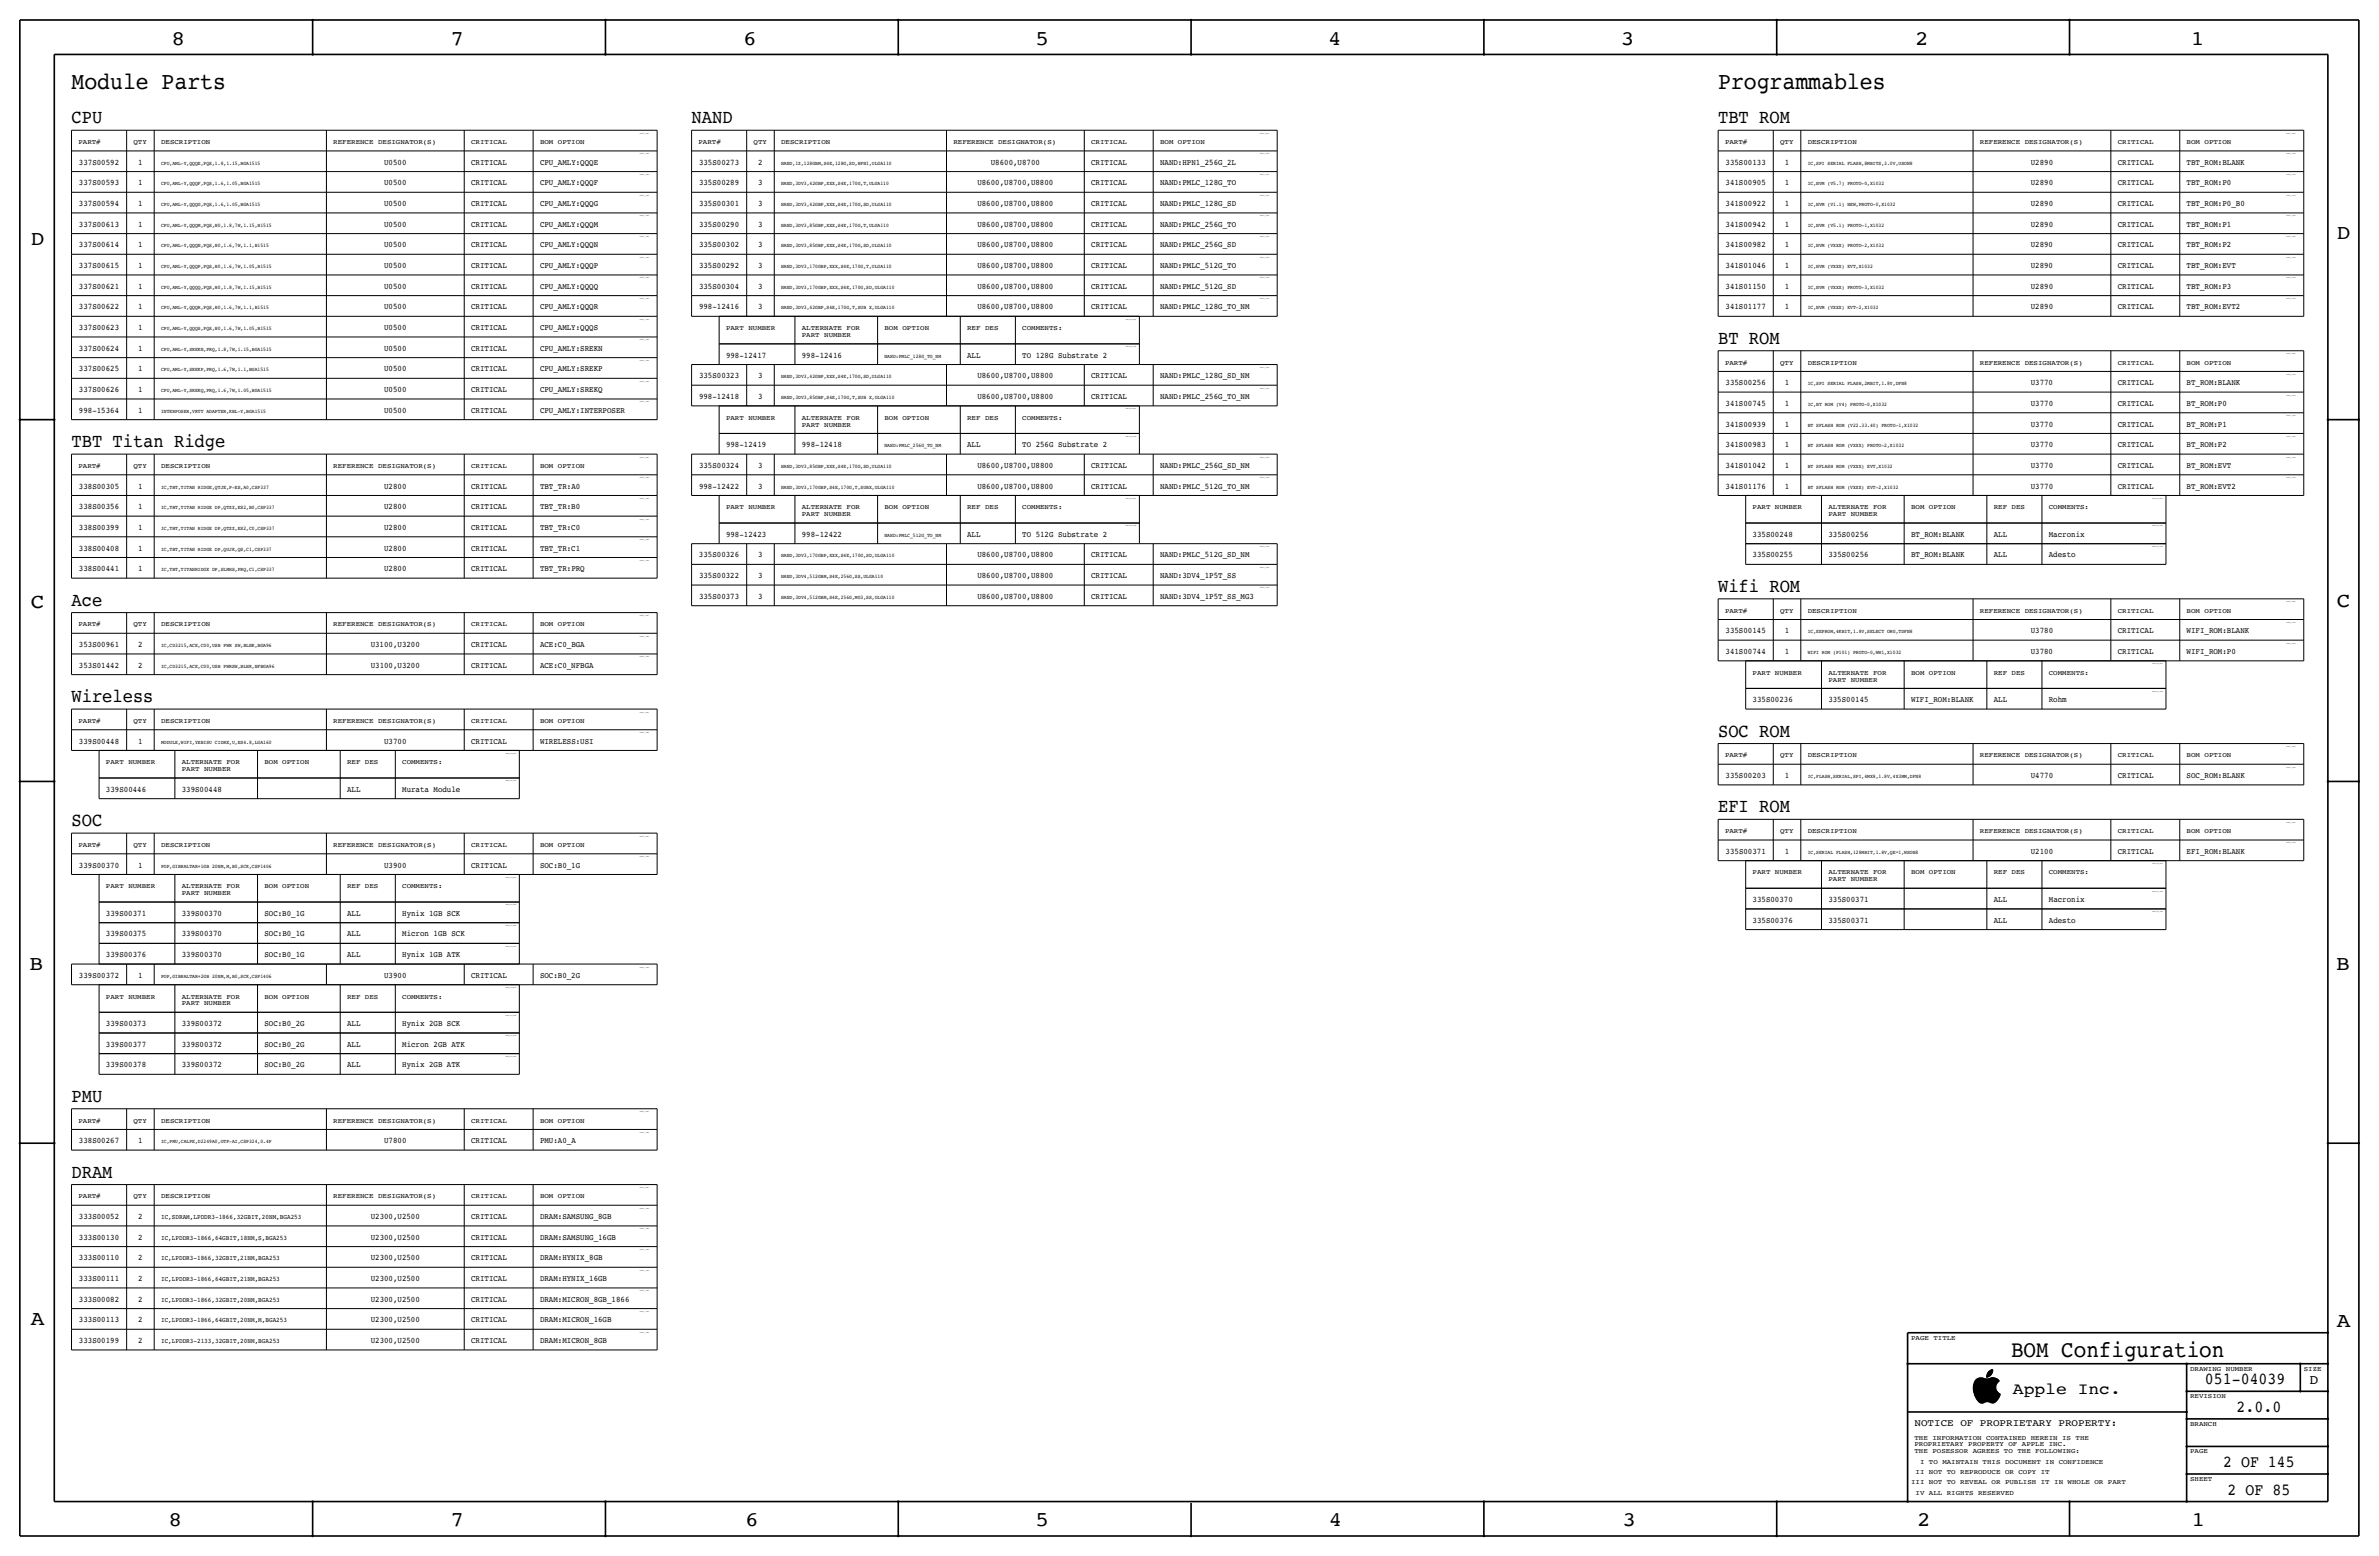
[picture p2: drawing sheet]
<svg xmlns="http://www.w3.org/2000/svg" width="877mm" height="574mm" viewBox="0 0 877 574" stroke-linecap="round" stroke-linejoin="round" font-family="sans-serif">
<defs><g id="words">
<g font-size="8.9">
<text x="26.4" y="32.8">Module Parts</text>
<text x="633.4" y="32.8">Programmables</text>
</g>
<text font-size="8.6" x="741.4" y="500.1">BOM Configuration</text>
<g font-size="7.6">
<text x="63.2" y="16.5">8</text>
<text x="166.1" y="16.5">7</text>
<text x="274" y="16.5">6</text>
<text x="381.7" y="16.5">5</text>
<text x="489.7" y="16.5">4</text>
<text x="597.6" y="16.5">3</text>
<text x="706.1" y="16.5">2</text>
<text x="807.7" y="16.5">1</text>
<text x="861.5" y="88.1">D</text>
<text x="11.4" y="90.4">D</text>
<text x="11.4" y="224.3">C</text>
<text x="861.5" y="223.8">C</text>
<text x="10.8" y="357.6">B</text>
<text x="861.3" y="357.4">B</text>
<text x="11.3" y="488.4">A</text>
<text x="861.5" y="489.2">A</text>
<text x="62.2" y="562.6">8</text>
<text x="166" y="562.6">7</text>
<text x="274.8" y="562.6">6</text>
<text x="381.7" y="562.6">5</text>
<text x="489.9" y="562.6">4</text>
<text x="598.1" y="562.6">3</text>
<text x="706.8" y="562.6">2</text>
<text x="807.9" y="562.6">1</text>
</g>
<g font-size="7.1">
<text x="26.4" y="45.5">CPU</text>
<text x="255" y="45.5">NAND</text>
<text x="633.4" y="45.5">TBT ROM</text>
<text x="633.4" y="126.7">BT ROM</text>
<text x="26.4" y="164.8">TBT Titan Ridge</text>
<text x="633.4" y="218.2">Wifi ROM</text>
<text x="26.4" y="223.3">Ace</text>
<text x="26.4" y="258.8">Wireless</text>
<text x="633.4" y="271.5">SOC ROM</text>
<text x="633.4" y="299.5">EFI ROM</text>
<text x="26.4" y="304.6">SOC</text>
<text x="26.4" y="406.2">PMU</text>
<text x="26.4" y="434.1">DRAM</text>
</g>
<g font-size="6.2">
<text x="812.9" y="510.3">051-04039</text>
<text x="824.6" y="520.4">2.0.0</text>
<text x="819.6" y="540.8">2 OF 145</text>
<text x="821.3" y="550.9">2 OF 85</text>
</g>
<text font-size="6" x="742.1" y="513.9">Apple Inc.</text>
<text font-size="5" x="851.5" y="510.3">D</text>
<text font-size="3.7" x="705.8" y="525.5">NOTICE OF PROPRIETARY PROPERTY:</text>
<g font-size="3.1">
<text x="29.1" y="60.7">337S00592</text>
<text x="50.9" y="60.7">1</text>
<text x="141.6" y="60.7">U0500</text>
<text x="173.7" y="60.7">CRITICAL</text>
<text x="199.1" y="60.7">CPU_AMLY:QQQE</text>
<text x="257.7" y="60.7">335S00273</text>
<text x="279.5" y="60.7">2</text>
<text x="365.3" y="60.7">U8600,U8700</text>
<text x="402.3" y="60.7">CRITICAL</text>
<text x="427.7" y="60.7">NAND:HPN1_256G_2L</text>
<text x="636.2" y="60.7">335S00133</text>
<text x="658" y="60.7">1</text>
<text x="748.7" y="60.7">U2890</text>
<text x="780.7" y="60.7">CRITICAL</text>
<text x="806.1" y="60.7">TBT_ROM:BLANK</text>
<text x="29.1" y="68.3">337S00593</text>
<text x="50.9" y="68.3">1</text>
<text x="141.6" y="68.3">U0500</text>
<text x="173.7" y="68.3">CRITICAL</text>
<text x="199.1" y="68.3">CPU_AMLY:QQQF</text>
<text x="257.7" y="68.3">335S00289</text>
<text x="279.5" y="68.3">3</text>
<text x="360.3" y="68.3">U8600,U8700,U8800</text>
<text x="402.3" y="68.3">CRITICAL</text>
<text x="427.7" y="68.3">NAND:PMLC_128G_TO</text>
<text x="636.2" y="68.3">341S00905</text>
<text x="658" y="68.3">1</text>
<text x="748.7" y="68.3">U2890</text>
<text x="780.7" y="68.3">CRITICAL</text>
<text x="806.1" y="68.3">TBT_ROM:P0</text>
<text x="29.1" y="75.9">337S00594</text>
<text x="50.9" y="75.9">1</text>
<text x="141.6" y="75.9">U0500</text>
<text x="173.7" y="75.9">CRITICAL</text>
<text x="199.1" y="75.9">CPU_AMLY:QQQG</text>
<text x="257.7" y="75.9">335S00301</text>
<text x="279.5" y="75.9">3</text>
<text x="360.3" y="75.9">U8600,U8700,U8800</text>
<text x="402.3" y="75.9">CRITICAL</text>
<text x="427.7" y="75.9">NAND:PMLC_128G_SD</text>
<text x="636.2" y="75.9">341S00922</text>
<text x="658" y="75.9">1</text>
<text x="748.7" y="75.9">U2890</text>
<text x="780.7" y="75.9">CRITICAL</text>
<text x="806.1" y="75.9">TBT_ROM:P0_B0</text>
<text x="29.1" y="83.6">337S00613</text>
<text x="50.9" y="83.6">1</text>
<text x="141.6" y="83.6">U0500</text>
<text x="173.7" y="83.6">CRITICAL</text>
<text x="199.1" y="83.6">CPU_AMLY:QQQM</text>
<text x="257.7" y="83.6">335S00290</text>
<text x="279.5" y="83.6">3</text>
<text x="360.3" y="83.6">U8600,U8700,U8800</text>
<text x="402.3" y="83.6">CRITICAL</text>
<text x="427.7" y="83.6">NAND:PMLC_256G_TO</text>
<text x="636.2" y="83.6">341S00942</text>
<text x="658" y="83.6">1</text>
<text x="748.7" y="83.6">U2890</text>
<text x="780.7" y="83.6">CRITICAL</text>
<text x="806.1" y="83.6">TBT_ROM:P1</text>
<text x="29.1" y="91.2">337S00614</text>
<text x="50.9" y="91.2">1</text>
<text x="141.6" y="91.2">U0500</text>
<text x="173.7" y="91.2">CRITICAL</text>
<text x="199.1" y="91.2">CPU_AMLY:QQQN</text>
<text x="257.7" y="91.2">335S00302</text>
<text x="279.5" y="91.2">3</text>
<text x="360.3" y="91.2">U8600,U8700,U8800</text>
<text x="402.3" y="91.2">CRITICAL</text>
<text x="427.7" y="91.2">NAND:PMLC_256G_SD</text>
<text x="636.2" y="91.2">341S00982</text>
<text x="658" y="91.2">1</text>
<text x="748.7" y="91.2">U2890</text>
<text x="780.7" y="91.2">CRITICAL</text>
<text x="806.1" y="91.2">TBT_ROM:P2</text>
<text x="29.1" y="98.8">337S00615</text>
<text x="50.9" y="98.8">1</text>
<text x="141.6" y="98.8">U0500</text>
<text x="173.7" y="98.8">CRITICAL</text>
<text x="199.1" y="98.8">CPU_AMLY:QQQP</text>
<text x="257.7" y="98.8">335S00292</text>
<text x="279.5" y="98.8">3</text>
<text x="360.3" y="98.8">U8600,U8700,U8800</text>
<text x="402.3" y="98.8">CRITICAL</text>
<text x="427.7" y="98.8">NAND:PMLC_512G_TO</text>
<text x="636.2" y="98.8">341S01046</text>
<text x="658" y="98.8">1</text>
<text x="748.7" y="98.8">U2890</text>
<text x="780.7" y="98.8">CRITICAL</text>
<text x="806.1" y="98.8">TBT_ROM:EVT</text>
<text x="29.1" y="106.4">337S00621</text>
<text x="50.9" y="106.4">1</text>
<text x="141.6" y="106.4">U0500</text>
<text x="173.7" y="106.4">CRITICAL</text>
<text x="199.1" y="106.4">CPU_AMLY:QQQQ</text>
<text x="257.7" y="106.4">335S00304</text>
<text x="279.5" y="106.4">3</text>
<text x="360.3" y="106.4">U8600,U8700,U8800</text>
<text x="402.3" y="106.4">CRITICAL</text>
<text x="427.7" y="106.4">NAND:PMLC_512G_SD</text>
<text x="636.2" y="106.4">341S01150</text>
<text x="658" y="106.4">1</text>
<text x="748.7" y="106.4">U2890</text>
<text x="780.7" y="106.4">CRITICAL</text>
<text x="806.1" y="106.4">TBT_ROM:P3</text>
<text x="29.1" y="114">337S00622</text>
<text x="50.9" y="114">1</text>
<text x="141.6" y="114">U0500</text>
<text x="173.7" y="114">CRITICAL</text>
<text x="199.1" y="114">CPU_AMLY:QQQR</text>
<text x="257.7" y="114">998-12416</text>
<text x="279.5" y="114">3</text>
<text x="360.3" y="114">U8600,U8700,U8800</text>
<text x="402.3" y="114">CRITICAL</text>
<text x="427.7" y="114">NAND:PMLC_128G_TO_NM</text>
<text x="636.2" y="114">341S01177</text>
<text x="658" y="114">1</text>
<text x="748.7" y="114">U2890</text>
<text x="780.7" y="114">CRITICAL</text>
<text x="806.1" y="114">TBT_ROM:EVT2</text>
<text x="29.1" y="121.7">337S00623</text>
<text x="50.9" y="121.7">1</text>
<text x="141.6" y="121.7">U0500</text>
<text x="173.7" y="121.7">CRITICAL</text>
<text x="199.1" y="121.7">CPU_AMLY:QQQS</text>
<text x="29.1" y="129.3">337S00624</text>
<text x="50.9" y="129.3">1</text>
<text x="141.6" y="129.3">U0500</text>
<text x="173.7" y="129.3">CRITICAL</text>
<text x="199.1" y="129.3">CPU_AMLY:SREKN</text>
<text x="267.7" y="131.8">998-12417</text>
<text x="295.6" y="131.8">998-12416</text>
<text x="356.6" y="131.8">ALL</text>
<text x="376.9" y="131.8">TO 128G Substrate 2</text>
<text x="29.1" y="136.9">337S00625</text>
<text x="50.9" y="136.9">1</text>
<text x="141.6" y="136.9">U0500</text>
<text x="173.7" y="136.9">CRITICAL</text>
<text x="199.1" y="136.9">CPU_AMLY:SREKP</text>
<text x="257.7" y="139.4">335S00323</text>
<text x="279.5" y="139.4">3</text>
<text x="360.3" y="139.4">U8600,U8700,U8800</text>
<text x="402.3" y="139.4">CRITICAL</text>
<text x="427.7" y="139.4">NAND:PMLC_128G_SD_NM</text>
<text x="636.2" y="142">335S00256</text>
<text x="658" y="142">1</text>
<text x="748.7" y="142">U3770</text>
<text x="780.7" y="142">CRITICAL</text>
<text x="806.1" y="142">BT_ROM:BLANK</text>
<text x="29.1" y="144.5">337S00626</text>
<text x="50.9" y="144.5">1</text>
<text x="141.6" y="144.5">U0500</text>
<text x="173.7" y="144.5">CRITICAL</text>
<text x="199.1" y="144.5">CPU_AMLY:SREKQ</text>
<text x="257.7" y="147.1">998-12418</text>
<text x="279.5" y="147.1">3</text>
<text x="360.3" y="147.1">U8600,U8700,U8800</text>
<text x="402.3" y="147.1">CRITICAL</text>
<text x="427.7" y="147.1">NAND:PMLC_256G_TO_NM</text>
<text x="636.2" y="149.6">341S00745</text>
<text x="658" y="149.6">1</text>
<text x="748.7" y="149.6">U3770</text>
<text x="780.7" y="149.6">CRITICAL</text>
<text x="806.1" y="149.6">BT_ROM:P0</text>
<text x="29.1" y="152.1">998-15364</text>
<text x="50.9" y="152.1">1</text>
<text x="141.6" y="152.1">U0500</text>
<text x="173.7" y="152.1">CRITICAL</text>
<text x="199.1" y="152.1">CPU_AMLY:INTERPOSER</text>
<text x="636.2" y="157.2">341S00939</text>
<text x="658" y="157.2">1</text>
<text x="748.7" y="157.2">U3770</text>
<text x="780.7" y="157.2">CRITICAL</text>
<text x="806.1" y="157.2">BT_ROM:P1</text>
<text x="267.7" y="164.8">998-12419</text>
<text x="295.6" y="164.8">998-12418</text>
<text x="356.6" y="164.8">ALL</text>
<text x="376.9" y="164.8">TO 256G Substrate 2</text>
<text x="636.2" y="164.8">341S00983</text>
<text x="658" y="164.8">1</text>
<text x="748.7" y="164.8">U3770</text>
<text x="780.7" y="164.8">CRITICAL</text>
<text x="806.1" y="164.8">BT_ROM:P2</text>
<text x="257.7" y="172.5">335S00324</text>
<text x="279.5" y="172.5">3</text>
<text x="360.3" y="172.5">U8600,U8700,U8800</text>
<text x="402.3" y="172.5">CRITICAL</text>
<text x="427.7" y="172.5">NAND:PMLC_256G_SD_NM</text>
<text x="636.2" y="172.5">341S01042</text>
<text x="658" y="172.5">1</text>
<text x="748.7" y="172.5">U3770</text>
<text x="780.7" y="172.5">CRITICAL</text>
<text x="806.1" y="172.5">BT_ROM:EVT</text>
<text x="29.1" y="180.1">338S00305</text>
<text x="50.9" y="180.1">1</text>
<text x="141.6" y="180.1">U2800</text>
<text x="173.7" y="180.1">CRITICAL</text>
<text x="199.1" y="180.1">TBT_TR:A0</text>
<text x="257.7" y="180.1">998-12422</text>
<text x="279.5" y="180.1">3</text>
<text x="360.3" y="180.1">U8600,U8700,U8800</text>
<text x="402.3" y="180.1">CRITICAL</text>
<text x="427.7" y="180.1">NAND:PMLC_512G_TO_NM</text>
<text x="636.2" y="180.1">341S01176</text>
<text x="658" y="180.1">1</text>
<text x="748.7" y="180.1">U3770</text>
<text x="780.7" y="180.1">CRITICAL</text>
<text x="806.1" y="180.1">BT_ROM:EVT2</text>
<text x="29.1" y="187.7">338S00356</text>
<text x="50.9" y="187.7">1</text>
<text x="141.6" y="187.7">U2800</text>
<text x="173.7" y="187.7">CRITICAL</text>
<text x="199.1" y="187.7">TBT_TR:B0</text>
<text x="29.1" y="195.3">338S00399</text>
<text x="50.9" y="195.3">1</text>
<text x="141.6" y="195.3">U2800</text>
<text x="173.7" y="195.3">CRITICAL</text>
<text x="199.1" y="195.3">TBT_TR:C0</text>
<text x="267.7" y="197.9">998-12423</text>
<text x="295.6" y="197.9">998-12422</text>
<text x="356.6" y="197.9">ALL</text>
<text x="376.9" y="197.9">TO 512G Substrate 2</text>
<text x="646.1" y="197.9">335S00248</text>
<text x="674.1" y="197.9">335S00256</text>
<text x="704.5" y="197.9">BT_ROM:BLANK</text>
<text x="735" y="197.9">ALL</text>
<text x="755.3" y="197.9">Macronix</text>
<text x="29.1" y="202.9">338S00408</text>
<text x="50.9" y="202.9">1</text>
<text x="141.6" y="202.9">U2800</text>
<text x="173.7" y="202.9">CRITICAL</text>
<text x="199.1" y="202.9">TBT_TR:C1</text>
<text x="257.7" y="205.5">335S00326</text>
<text x="279.5" y="205.5">3</text>
<text x="360.3" y="205.5">U8600,U8700,U8800</text>
<text x="402.3" y="205.5">CRITICAL</text>
<text x="427.7" y="205.5">NAND:PMLC_512G_SD_NM</text>
<text x="646.1" y="205.5">335S00255</text>
<text x="674.1" y="205.5">335S00256</text>
<text x="704.5" y="205.5">BT_ROM:BLANK</text>
<text x="735" y="205.5">ALL</text>
<text x="755.3" y="205.5">Adesto</text>
<text x="29.1" y="210.6">338S00441</text>
<text x="50.9" y="210.6">1</text>
<text x="141.6" y="210.6">U2800</text>
<text x="173.7" y="210.6">CRITICAL</text>
<text x="199.1" y="210.6">TBT_TR:PRQ</text>
<text x="257.7" y="213.1">335S00322</text>
<text x="279.5" y="213.1">3</text>
<text x="360.3" y="213.1">U8600,U8700,U8800</text>
<text x="402.3" y="213.1">CRITICAL</text>
<text x="427.7" y="213.1">NAND:3DV4_1P5T_SS</text>
<text x="257.7" y="220.7">335S00373</text>
<text x="279.5" y="220.7">3</text>
<text x="360.3" y="220.7">U8600,U8700,U8800</text>
<text x="402.3" y="220.7">CRITICAL</text>
<text x="427.7" y="220.7">NAND:3DV4_1P5T_SS_MG3</text>
<text x="636.2" y="233.4">335S00145</text>
<text x="658" y="233.4">1</text>
<text x="748.7" y="233.4">U3780</text>
<text x="780.7" y="233.4">CRITICAL</text>
<text x="806.1" y="233.4">WIFI_ROM:BLANK</text>
<text x="29.1" y="238.5">353S00961</text>
<text x="50.9" y="238.5">2</text>
<text x="136.7" y="238.5">U3100,U3200</text>
<text x="173.7" y="238.5">CRITICAL</text>
<text x="199.1" y="238.5">ACE:C0_BGA</text>
<text x="636.2" y="241">341S00744</text>
<text x="658" y="241">1</text>
<text x="748.7" y="241">U3780</text>
<text x="780.7" y="241">CRITICAL</text>
<text x="806.1" y="241">WIFI_ROM:P0</text>
<text x="29.1" y="246.1">353S01442</text>
<text x="50.9" y="246.1">2</text>
<text x="136.7" y="246.1">U3100,U3200</text>
<text x="173.7" y="246.1">CRITICAL</text>
<text x="199.1" y="246.1">ACE:C0_NFBGA</text>
<text x="646.1" y="258.8">335S00236</text>
<text x="674.1" y="258.8">335S00145</text>
<text x="704.5" y="258.8">WIFI_ROM:BLANK</text>
<text x="735" y="258.8">ALL</text>
<text x="755.3" y="258.8">Rohm</text>
<text x="29.1" y="274.1">339S00448</text>
<text x="50.9" y="274.1">1</text>
<text x="141.6" y="274.1">U3700</text>
<text x="173.7" y="274.1">CRITICAL</text>
<text x="199.1" y="274.1">WIRELESS:USI</text>
<text x="636.2" y="286.8">335S00203</text>
<text x="658" y="286.8">1</text>
<text x="748.7" y="286.8">U4770</text>
<text x="780.7" y="286.8">CRITICAL</text>
<text x="806.1" y="286.8">SOC_ROM:BLANK</text>
<text x="39.1" y="291.8">339S00446</text>
<text x="67" y="291.8">339S00448</text>
<text x="128" y="291.8">ALL</text>
<text x="148.3" y="291.8">Murata Module</text>
<text x="636.2" y="314.7">335S00371</text>
<text x="658" y="314.7">1</text>
<text x="748.7" y="314.7">U2100</text>
<text x="780.7" y="314.7">CRITICAL</text>
<text x="806.1" y="314.7">EFI_ROM:BLANK</text>
<text x="29.1" y="319.8">339S00370</text>
<text x="50.9" y="319.8">1</text>
<text x="141.6" y="319.8">U3900</text>
<text x="173.7" y="319.8">CRITICAL</text>
<text x="199.1" y="319.8">SOC:B0_1G</text>
<text x="646.1" y="332.5">335S00370</text>
<text x="674.1" y="332.5">335S00371</text>
<text x="735" y="332.5">ALL</text>
<text x="755.4" y="332.5">Macronix</text>
<text x="39.1" y="337.6">339S00371</text>
<text x="67" y="337.6">339S00370</text>
<text x="97.5" y="337.6">SOC:B0_1G</text>
<text x="128" y="337.6">ALL</text>
<text x="148.3" y="337.6">Hynix 1GB SCK</text>
<text x="646.1" y="340.1">335S00376</text>
<text x="674.1" y="340.1">335S00371</text>
<text x="735" y="340.1">ALL</text>
<text x="755.4" y="340.1">Adesto</text>
<text x="39.1" y="345.2">339S00375</text>
<text x="67" y="345.2">339S00370</text>
<text x="97.5" y="345.2">SOC:B0_1G</text>
<text x="128" y="345.2">ALL</text>
<text x="148.3" y="345.2">Micron 1GB SCK</text>
<text x="39.1" y="352.8">339S00376</text>
<text x="67" y="352.8">339S00370</text>
<text x="97.5" y="352.8">SOC:B0_1G</text>
<text x="128" y="352.8">ALL</text>
<text x="148.3" y="352.8">Hynix 1GB ATK</text>
<text x="29.1" y="360.4">339S00372</text>
<text x="50.9" y="360.4">1</text>
<text x="141.6" y="360.4">U3900</text>
<text x="173.7" y="360.4">CRITICAL</text>
<text x="199.1" y="360.4">SOC:B0_2G</text>
<text x="39.1" y="378.2">339S00373</text>
<text x="67" y="378.2">339S00372</text>
<text x="97.5" y="378.2">SOC:B0_2G</text>
<text x="128" y="378.2">ALL</text>
<text x="148.3" y="378.2">Hynix 2GB SCK</text>
<text x="39.1" y="385.8">339S00377</text>
<text x="67" y="385.8">339S00372</text>
<text x="97.5" y="385.8">SOC:B0_2G</text>
<text x="128" y="385.8">ALL</text>
<text x="148.3" y="385.8">Micron 2GB ATK</text>
<text x="39.1" y="393.4">339S00378</text>
<text x="67" y="393.4">339S00372</text>
<text x="97.5" y="393.4">SOC:B0_2G</text>
<text x="128" y="393.4">ALL</text>
<text x="148.3" y="393.4">Hynix 2GB ATK</text>
<text x="29.1" y="421.4">338S00267</text>
<text x="50.9" y="421.4">1</text>
<text x="141.6" y="421.4">U7800</text>
<text x="173.7" y="421.4">CRITICAL</text>
<text x="199.1" y="421.4">PMU:A0_A</text>
<text x="29.1" y="449.3">333S00052</text>
<text x="50.9" y="449.3">2</text>
<text x="136.7" y="449.3">U2300,U2500</text>
<text x="173.7" y="449.3">CRITICAL</text>
<text x="199.1" y="449.3">DRAM:SAMSUNG_8GB</text>
<text x="29.1" y="456.9">333S00130</text>
<text x="50.9" y="456.9">2</text>
<text x="136.7" y="456.9">U2300,U2500</text>
<text x="173.7" y="456.9">CRITICAL</text>
<text x="199.1" y="456.9">DRAM:SAMSUNG_16GB</text>
<text x="29.1" y="464.6">333S00110</text>
<text x="50.9" y="464.6">2</text>
<text x="136.7" y="464.6">U2300,U2500</text>
<text x="173.7" y="464.6">CRITICAL</text>
<text x="199.1" y="464.6">DRAM:HYNIX_8GB</text>
<text x="29.1" y="472.2">333S00111</text>
<text x="50.9" y="472.2">2</text>
<text x="136.7" y="472.2">U2300,U2500</text>
<text x="173.7" y="472.2">CRITICAL</text>
<text x="199.1" y="472.2">DRAM:HYNIX_16GB</text>
<text x="29.1" y="479.8">333S00082</text>
<text x="50.9" y="479.8">2</text>
<text x="136.7" y="479.8">U2300,U2500</text>
<text x="173.7" y="479.8">CRITICAL</text>
<text x="199.1" y="479.8">DRAM:MICRON_8GB_1866</text>
<text x="29.1" y="487.4">333S00113</text>
<text x="50.9" y="487.4">2</text>
<text x="136.7" y="487.4">U2300,U2500</text>
<text x="173.7" y="487.4">CRITICAL</text>
<text x="199.1" y="487.4">DRAM:MICRON_16GB</text>
<text x="29.1" y="495">333S00199</text>
<text x="50.9" y="495">2</text>
<text x="136.7" y="495">U2300,U2500</text>
<text x="173.7" y="495">CRITICAL</text>
<text x="199.1" y="495">DRAM:MICRON_8GB</text>
</g>
<g font-size="2.5">
<text x="28.9" y="53.1">PART#</text>
<text x="49.2" y="53.1">QTY</text>
<text x="59.4" y="53.1">DESCRIPTION</text>
<text x="122.9" y="53.1">REFERENCE DESIGNATOR(S)</text>
<text x="173.7" y="53.1">CRITICAL</text>
<text x="199.1" y="53.1">BOM OPTION</text>
<text x="257.5" y="53.1">PART#</text>
<text x="277.8" y="53.1">QTY</text>
<text x="288" y="53.1">DESCRIPTION</text>
<text x="351.5" y="53.1">REFERENCE DESIGNATOR(S)</text>
<text x="402.3" y="53.1">CRITICAL</text>
<text x="427.7" y="53.1">BOM OPTION</text>
<text x="636" y="53.1">PART#</text>
<text x="656.3" y="53.1">QTY</text>
<text x="666.4" y="53.1">DESCRIPTION</text>
<text x="729.9" y="53.1">REFERENCE DESIGNATOR(S)</text>
<text x="780.7" y="53.1">CRITICAL</text>
<text x="806.1" y="53.1">BOM OPTION</text>
<text x="267.7" y="121.7">PART NUMBER</text>
<text x="295.6" y="121.7">ALTERNATE FOR</text>
<text x="295.6" y="124.2">PART NUMBER</text>
<text x="326.1" y="121.7">BOM OPTION</text>
<text x="356.6" y="121.7">REF DES</text>
<text x="376.9" y="121.7">COMMENTS:</text>
<text x="636" y="134.4">PART#</text>
<text x="656.3" y="134.4">QTY</text>
<text x="666.4" y="134.4">DESCRIPTION</text>
<text x="729.9" y="134.4">REFERENCE DESIGNATOR(S)</text>
<text x="780.7" y="134.4">CRITICAL</text>
<text x="806.1" y="134.4">BOM OPTION</text>
<text x="267.7" y="154.7">PART NUMBER</text>
<text x="295.6" y="154.7">ALTERNATE FOR</text>
<text x="326.1" y="154.7">BOM OPTION</text>
<text x="356.6" y="154.7">REF DES</text>
<text x="376.9" y="154.7">COMMENTS:</text>
<text x="295.6" y="157.2">PART NUMBER</text>
<text x="28.9" y="172.5">PART#</text>
<text x="49.2" y="172.5">QTY</text>
<text x="59.4" y="172.5">DESCRIPTION</text>
<text x="122.9" y="172.5">REFERENCE DESIGNATOR(S)</text>
<text x="173.7" y="172.5">CRITICAL</text>
<text x="199.1" y="172.5">BOM OPTION</text>
<text x="267.7" y="187.7">PART NUMBER</text>
<text x="295.6" y="187.7">ALTERNATE FOR</text>
<text x="295.6" y="190.2">PART NUMBER</text>
<text x="326.1" y="187.7">BOM OPTION</text>
<text x="356.6" y="187.7">REF DES</text>
<text x="376.9" y="187.7">COMMENTS:</text>
<text x="646.1" y="187.7">PART NUMBER</text>
<text x="674.1" y="187.7">ALTERNATE FOR</text>
<text x="674.1" y="190.2">PART NUMBER</text>
<text x="704.5" y="187.7">BOM OPTION</text>
<text x="735" y="187.7">REF DES</text>
<text x="755.3" y="187.7">COMMENTS:</text>
<text x="636" y="225.8">PART#</text>
<text x="656.3" y="225.8">QTY</text>
<text x="666.4" y="225.8">DESCRIPTION</text>
<text x="729.9" y="225.8">REFERENCE DESIGNATOR(S)</text>
<text x="780.7" y="225.8">CRITICAL</text>
<text x="806.1" y="225.8">BOM OPTION</text>
<text x="28.9" y="230.9">PART#</text>
<text x="49.2" y="230.9">QTY</text>
<text x="59.4" y="230.9">DESCRIPTION</text>
<text x="122.9" y="230.9">REFERENCE DESIGNATOR(S)</text>
<text x="173.7" y="230.9">CRITICAL</text>
<text x="199.1" y="230.9">BOM OPTION</text>
<text x="646.1" y="248.7">PART NUMBER</text>
<text x="674.1" y="248.7">ALTERNATE FOR</text>
<text x="674.1" y="251.2">PART NUMBER</text>
<text x="704.5" y="248.7">BOM OPTION</text>
<text x="735" y="248.7">REF DES</text>
<text x="755.3" y="248.7">COMMENTS:</text>
<text x="28.9" y="266.4">PART#</text>
<text x="49.2" y="266.4">QTY</text>
<text x="59.4" y="266.4">DESCRIPTION</text>
<text x="122.9" y="266.4">REFERENCE DESIGNATOR(S)</text>
<text x="173.7" y="266.4">CRITICAL</text>
<text x="199.1" y="266.4">BOM OPTION</text>
<text x="39.1" y="281.7">PART NUMBER</text>
<text x="67" y="281.7">ALTERNATE FOR</text>
<text x="97.5" y="281.7">BOM OPTION</text>
<text x="128" y="281.7">REF DES</text>
<text x="148.3" y="281.7">COMMENTS:</text>
<text x="636" y="279.1">PART#</text>
<text x="656.3" y="279.1">QTY</text>
<text x="666.4" y="279.1">DESCRIPTION</text>
<text x="729.9" y="279.1">REFERENCE DESIGNATOR(S)</text>
<text x="780.7" y="279.1">CRITICAL</text>
<text x="806.1" y="279.1">BOM OPTION</text>
<text x="67" y="284.2">PART NUMBER</text>
<text x="636" y="307.1">PART#</text>
<text x="656.3" y="307.1">QTY</text>
<text x="666.4" y="307.1">DESCRIPTION</text>
<text x="729.9" y="307.1">REFERENCE DESIGNATOR(S)</text>
<text x="780.7" y="307.1">CRITICAL</text>
<text x="806.1" y="307.1">BOM OPTION</text>
<text x="28.9" y="312.2">PART#</text>
<text x="49.2" y="312.2">QTY</text>
<text x="59.4" y="312.2">DESCRIPTION</text>
<text x="122.9" y="312.2">REFERENCE DESIGNATOR(S)</text>
<text x="173.7" y="312.2">CRITICAL</text>
<text x="199.1" y="312.2">BOM OPTION</text>
<text x="646.1" y="322.3">PART NUMBER</text>
<text x="674.1" y="322.3">ALTERNATE FOR</text>
<text x="704.5" y="322.3">BOM OPTION</text>
<text x="735" y="322.3">REF DES</text>
<text x="755.3" y="322.3">COMMENTS:</text>
<text x="39.1" y="327.4">PART NUMBER</text>
<text x="67" y="327.4">ALTERNATE FOR</text>
<text x="67" y="329.9">PART NUMBER</text>
<text x="97.5" y="327.4">BOM OPTION</text>
<text x="128" y="327.4">REF DES</text>
<text x="148.3" y="327.4">COMMENTS:</text>
<text x="674.1" y="324.9">PART NUMBER</text>
<text x="39.1" y="368">PART NUMBER</text>
<text x="67" y="368">ALTERNATE FOR</text>
<text x="67" y="370.6">PART NUMBER</text>
<text x="97.5" y="368">BOM OPTION</text>
<text x="128" y="368">REF DES</text>
<text x="148.3" y="368">COMMENTS:</text>
<text x="28.9" y="413.8">PART#</text>
<text x="49.2" y="413.8">QTY</text>
<text x="59.4" y="413.8">DESCRIPTION</text>
<text x="122.9" y="413.8">REFERENCE DESIGNATOR(S)</text>
<text x="173.7" y="413.8">CRITICAL</text>
<text x="199.1" y="413.8">BOM OPTION</text>
<text x="28.9" y="441.7">PART#</text>
<text x="49.2" y="441.7">QTY</text>
<text x="59.4" y="441.7">DESCRIPTION</text>
<text x="122.9" y="441.7">REFERENCE DESIGNATOR(S)</text>
<text x="173.7" y="441.7">CRITICAL</text>
<text x="199.1" y="441.7">BOM OPTION</text>
<text x="59.4" y="449.3">IC,SDRAM,LPDDR3-1866,32GBIT,20NM,BGA253</text>
<text x="59.4" y="456.9">IC,LPDDR3-1866,64GBIT,18NM,S,BGA253</text>
<text x="59.4" y="464.6">IC,LPDDR3-1866,32GBIT,21NM,BGA253</text>
<text x="59.4" y="472.2">IC,LPDDR3-1866,64GBIT,21NM,BGA253</text>
<text x="59.4" y="479.8">IC,LPDDR3-1866,32GBIT,20NM,BGA253</text>
<text x="59.4" y="487.4">IC,LPDDR3-1866,64GBIT,20NM,M,BGA253</text>
<text x="59.4" y="495">IC,LPDDR3-2133,32GBIT,20NM,BGA253</text>
<text x="704.5" y="493.8">PAGE TITLE</text>
<text x="807.4" y="505.2">DRAWING NUMBER</text>
<text x="849.3" y="505.2">SIZE</text>
<text x="807.4" y="515.4">REVISION</text>
<text x="807.4" y="525.5">BRANCH</text>
<text x="705.8" y="533.1">PROPRIETARY PROPERTY OF APPLE INC.</text>
<text x="705.8" y="530.6">THE INFORMATION CONTAINED HEREIN IS THE</text>
<text x="705.8" y="535.7">THE POSESSOR AGREES TO THE FOLLOWING:</text>
<text x="707.8" y="539.5">I TO MAINTAIN THIS DOCUMENT IN CONFIDENCE</text>
<text x="807.4" y="535.7">PAGE</text>
<text x="706.2" y="543.3">II NOT TO REPRODUCE OR COPY IT</text>
<text x="807.4" y="545.8">SHEET</text>
<text x="704.5" y="547.1">III NOT TO REVEAL OR PUBLISH IT IN WHOLE OR PART</text>
<text x="706.2" y="550.9">IV ALL RIGHTS RESERVED</text>
</g>
<g font-size="2">
<text x="59.4" y="60.7">CPU,AML-Y,QQQE,PQS,1.8,1.15,BGA1515</text>
<text x="288" y="60.7">NAND,1Z,128GBM,S4E,128G,SD,HPN1,ULGA110</text>
<text x="666.4" y="60.7">IC,SPI SERIAL FLASH,8MBITS,3.0V,USON8</text>
<text x="59.4" y="68.3">CPU,AML-Y,QQQF,PQS,1.6,1.05,BGA1515</text>
<text x="288" y="68.3">NAND,3DV3,42GBP,XXX,S4E,170G,T,ULGA110</text>
<text x="666.4" y="68.3">IC,NVM (V5.7) PROTO-0,X1032</text>
<text x="59.4" y="75.9">CPU,AML-Y,QQQG,PQS,1.6,1.05,BGA1515</text>
<text x="288" y="75.9">NAND,3DV3,42GBP,XXX,S4E,170G,SD,ULGA110</text>
<text x="666.4" y="75.9">IC,NVM (V1.1) NEW,PROTO-0,X1032</text>
<text x="59.4" y="83.6">CPU,AML-Y,QQQM,PQS,H0,1.8,7W,1.15,B1515</text>
<text x="288" y="83.6">NAND,3DV3,85GBP,XXX,S4E,170G,T,ULGA110</text>
<text x="666.4" y="83.6">IC,NVM (V5.1) PROTO-1,X1032</text>
<text x="59.4" y="91.2">CPU,AML-Y,QQQN,PQS,H0,1.6,7W,1.1,B1515</text>
<text x="288" y="91.2">NAND,3DV3,85GBP,XXX,S4E,170G,SD,ULGA110</text>
<text x="666.4" y="91.2">IC,NVM (VXXX) PROTO-2,X1032</text>
<text x="59.4" y="98.8">CPU,AML-Y,QQQP,PQS,H0,1.6,7W,1.05,B1515</text>
<text x="288" y="98.8">NAND,3DV3,170GBP,XXX,S4E,170G,T,ULGA110</text>
<text x="666.4" y="98.8">IC,NVM (VXXX) EVT,X1032</text>
<text x="59.4" y="106.4">CPU,AML-Y,QQQQ,PQS,H0,1.8,7W,1.15,B1515</text>
<text x="288" y="106.4">NAND,3DV3,170GBP,XXX,S4E,170G,SD,ULGA110</text>
<text x="666.4" y="106.4">IC,NVM (VXXX) PROTO-3,X1032</text>
<text x="59.4" y="114">CPU,AML-Y,QQQR,PQS,H0,1.6,7W,1.1,B1515</text>
<text x="288" y="114">NAND,3DV3,42GBP,S4E,170G,T,SUB X,ULGA110</text>
<text x="666.4" y="114">IC,NVM (VXXX) EVT-2,X1032</text>
<text x="59.4" y="121.7">CPU,AML-Y,QQQS,PQS,H0,1.6,7W,1.05,B1515</text>
<text x="59.4" y="129.3">CPU,AML-Y,SREKN,PRQ,1.8,7W,1.15,BGA1515</text>
<text x="326.1" y="131.8">NAND:PMLC_128G_TO_NM</text>
<text x="59.4" y="136.9">CPU,AML-Y,SREKP,PRQ,1.6,7W,1.1,BGA1515</text>
<text x="288" y="139.4">NAND,3DV3,42GBP,XXX,S4E,170G,SD,ULGA110</text>
<text x="666.4" y="142">IC,SPI SERIAL FLASH,2MBIT,1.8V,DFN8</text>
<text x="59.4" y="144.5">CPU,AML-Y,SREKQ,PRQ,1.6,7W,1.05,BGA1515</text>
<text x="288" y="147.1">NAND,3DV3,85GBP,S4E,170G,T,SUB X,ULGA110</text>
<text x="666.4" y="149.6">IC,BT ROM (V4) PROTO-0,X1032</text>
<text x="59.4" y="152.1">INTERPOSER,VRTT ADAPTER,KBL-Y,BGA1515</text>
<text x="666.4" y="157.2">BT SFLASH ROM (V22.33.40) PROTO-1,X1032</text>
<text x="326.1" y="164.8">NAND:PMLC_256G_TO_NM</text>
<text x="666.4" y="164.8">BT SFLASH ROM (VXXX) PROTO-2,X1032</text>
<text x="288" y="172.5">NAND,3DV3,85GBP,XXX,S4E,170G,SD,ULGA110</text>
<text x="666.4" y="172.5">BT SFLASH ROM (VXXX) EVT,X1032</text>
<text x="59.4" y="180.1">IC,TBT,TITAN RIDGE,QTJE,P-ES,A0,CSP337</text>
<text x="288" y="180.1">NAND,3DV3,170GBP,S4E,170G,T,SUBX,ULGA110</text>
<text x="666.4" y="180.1">BT SFLASH ROM (VXXX) EVT-2,X1032</text>
<text x="59.4" y="187.7">IC,TBT,TITAN RIDGE DP,QTZZ,ES2,B0,CSP337</text>
<text x="59.4" y="195.3">IC,TBT,TITAN RIDGE DP,QTZZ,ES2,C0,CSP337</text>
<text x="326.1" y="197.9">NAND:PMLC_512G_TO_NM</text>
<text x="59.4" y="202.9">IC,TBT,TITAN RIDGE DP,QUJK,QS,C1,CSP337</text>
<text x="288" y="205.5">NAND,3DV3,170GBP,XXX,S4E,170G,SD,ULGA110</text>
<text x="59.4" y="210.6">IC,TBT,TITANRIDGE DP,SLMHS,PRQ,C1,CSP337</text>
<text x="288" y="213.1">NAND,3DV4,512GBM,S4E,256G,SS,ULGA110</text>
<text x="288" y="220.7">NAND,3DV4,512GBM,S4E,256G,MG3,SS,ULGA110</text>
<text x="666.4" y="233.4">IC,EEPROM,4KBIT,1.8V,SELECT ORG,TDFN8</text>
<text x="59.4" y="238.5">IC,CD3215,ACE,C00,USB PWR SW,BLNK,BGA96</text>
<text x="666.4" y="241">WIFI ROM (P101) PROTO-0,WW1,X1032</text>
<text x="59.4" y="246.1">IC,CD3215,ACE,C00,USB PWRSW,BLNK,NFBGA96</text>
<text x="59.4" y="274.1">MODULE,WIFI,YEBISU CIDRE,U,ES4.8,LGA160</text>
<text x="666.4" y="286.8">IC,FLASH,SERIAL,SPI,4MX8,1.8V,4X3MM,DFN8</text>
<text x="666.4" y="314.7">IC,SERIAL FLASH,128MBIT,1.8V,QE=1,WSON8</text>
<text x="59.4" y="319.8">POP,GIBRALTAR+1GB 20NM,M,B0,SCK,CSP1406</text>
<text x="59.4" y="360.4">POP,GIBRALTAR+2GB 20NM,M,B0,SCK,CSP1406</text>
<text x="59.4" y="421.4">IC,PMU,CALPE,D2249A0,OTP-AI,CSP324,0.4P</text>
</g>
<g font-size=".4">
<text x="235.9" y="49.3">TABLE_5_HEAD</text>
<text x="464.5" y="49.3">TABLE_5_HEAD</text>
<text x="843" y="49.3">TABLE_5_HEAD</text>
<text x="235.9" y="56.9">TABLE_5_ITEM</text>
<text x="464.5" y="56.9">TABLE_5_ITEM</text>
<text x="843" y="56.9">TABLE_5_ITEM</text>
<text x="235.9" y="64.5">TABLE_5_ITEM</text>
<text x="464.5" y="64.5">TABLE_5_ITEM</text>
<text x="843" y="64.5">TABLE_5_ITEM</text>
<text x="235.9" y="72.1">TABLE_5_ITEM</text>
<text x="464.5" y="72.1">TABLE_5_ITEM</text>
<text x="843" y="72.1">TABLE_5_ITEM</text>
<text x="235.9" y="79.8">TABLE_5_ITEM</text>
<text x="464.5" y="79.8">TABLE_5_ITEM</text>
<text x="843" y="79.8">TABLE_5_ITEM</text>
<text x="235.9" y="87.4">TABLE_5_ITEM</text>
<text x="464.5" y="87.4">TABLE_5_ITEM</text>
<text x="843" y="87.4">TABLE_5_ITEM</text>
<text x="235.9" y="95">TABLE_5_ITEM</text>
<text x="464.5" y="95">TABLE_5_ITEM</text>
<text x="843" y="95">TABLE_5_ITEM</text>
<text x="235.9" y="102.6">TABLE_5_ITEM</text>
<text x="464.5" y="102.6">TABLE_5_ITEM</text>
<text x="843" y="102.6">TABLE_5_ITEM</text>
<text x="235.9" y="110.2">TABLE_5_ITEM</text>
<text x="464.5" y="110.2">TABLE_5_ITEM</text>
<text x="843" y="110.2">TABLE_5_ITEM</text>
<text x="235.9" y="117.9">TABLE_5_ITEM</text>
<text x="415" y="117.9">TABLE_ALT_HEAD</text>
<text x="235.9" y="125.5">TABLE_5_ITEM</text>
<text x="415" y="128">TABLE_ALT_ITEM</text>
<text x="843" y="130.6">TABLE_5_HEAD</text>
<text x="235.9" y="133.1">TABLE_5_ITEM</text>
<text x="464.5" y="135.6">TABLE_5_ITEM</text>
<text x="235.9" y="140.7">TABLE_5_ITEM</text>
<text x="464.5" y="143.3">TABLE_5_ITEM</text>
<text x="843" y="138.2">TABLE_5_ITEM</text>
<text x="235.9" y="148.3">TABLE_5_ITEM</text>
<text x="843" y="145.8">TABLE_5_ITEM</text>
<text x="415" y="150.9">TABLE_ALT_HEAD</text>
<text x="843" y="153.4">TABLE_5_ITEM</text>
<text x="415" y="161">TABLE_ALT_ITEM</text>
<text x="843" y="161">TABLE_5_ITEM</text>
<text x="235.9" y="168.7">TABLE_5_HEAD</text>
<text x="464.5" y="168.7">TABLE_5_ITEM</text>
<text x="843" y="168.7">TABLE_5_ITEM</text>
<text x="235.9" y="176.3">TABLE_5_ITEM</text>
<text x="464.5" y="176.3">TABLE_5_ITEM</text>
<text x="843" y="176.3">TABLE_5_ITEM</text>
<text x="235.9" y="183.9">TABLE_5_ITEM</text>
<text x="415" y="183.9">TABLE_ALT_HEAD</text>
<text x="793.4" y="183.9">TABLE_ALT_HEAD</text>
<text x="235.9" y="191.5">TABLE_5_ITEM</text>
<text x="415" y="194.1">TABLE_ALT_ITEM</text>
<text x="793.4" y="194.1">TABLE_ALT_ITEM</text>
<text x="235.9" y="199.1">TABLE_5_ITEM</text>
<text x="464.5" y="201.7">TABLE_5_ITEM</text>
<text x="793.4" y="201.7">TABLE_ALT_ITEM</text>
<text x="235.9" y="206.8">TABLE_5_ITEM</text>
<text x="464.5" y="209.3">TABLE_5_ITEM</text>
<text x="464.5" y="216.9">TABLE_5_ITEM</text>
<text x="843" y="222">TABLE_5_HEAD</text>
<text x="235.9" y="227.1">TABLE_5_HEAD</text>
<text x="843" y="229.6">TABLE_5_ITEM</text>
<text x="235.9" y="234.7">TABLE_5_ITEM</text>
<text x="843" y="237.2">TABLE_5_ITEM</text>
<text x="235.9" y="242.3">TABLE_5_ITEM</text>
<text x="793.4" y="244.9">TABLE_ALT_HEAD</text>
<text x="793.4" y="255">TABLE_ALT_ITEM</text>
<text x="235.9" y="262.6">TABLE_5_HEAD</text>
<text x="235.9" y="270.3">TABLE_5_ITEM</text>
<text x="843" y="275.3">TABLE_5_HEAD</text>
<text x="186.4" y="277.9">TABLE_ALT_HEAD</text>
<text x="843" y="283">TABLE_5_ITEM</text>
<text x="186.4" y="288">TABLE_ALT_ITEM</text>
<text x="843" y="303.3">TABLE_5_HEAD</text>
<text x="235.9" y="308.4">TABLE_5_HEAD</text>
<text x="843" y="310.9">TABLE_5_ITEM</text>
<text x="235.9" y="316">TABLE_5_ITEM</text>
<text x="186.4" y="323.6">TABLE_ALT_HEAD</text>
<text x="793.4" y="318.5">TABLE_ALT_HEAD</text>
<text x="793.4" y="328.7">TABLE_ALT_ITEM</text>
<text x="186.4" y="333.8">TABLE_ALT_ITEM</text>
<text x="186.4" y="341.4">TABLE_ALT_ITEM</text>
<text x="793.4" y="336.3">TABLE_ALT_ITEM</text>
<text x="186.4" y="349">TABLE_ALT_ITEM</text>
<text x="235.9" y="356.6">TABLE_5_ITEM</text>
<text x="186.4" y="364.2">TABLE_ALT_HEAD</text>
<text x="186.4" y="374.4">TABLE_ALT_ITEM</text>
<text x="186.4" y="382">TABLE_ALT_ITEM</text>
<text x="186.4" y="389.6">TABLE_ALT_ITEM</text>
<text x="235.9" y="410">TABLE_5_HEAD</text>
<text x="235.9" y="417.6">TABLE_5_ITEM</text>
<text x="235.9" y="437.9">TABLE_5_HEAD</text>
<text x="235.9" y="445.5">TABLE_5_ITEM</text>
<text x="235.9" y="453.1">TABLE_5_ITEM</text>
<text x="235.9" y="460.8">TABLE_5_ITEM</text>
<text x="235.9" y="468.4">TABLE_5_ITEM</text>
<text x="235.9" y="476">TABLE_5_ITEM</text>
<text x="235.9" y="483.6">TABLE_5_ITEM</text>
<text x="235.9" y="491.2">TABLE_5_ITEM</text>
</g>
</g></defs>
<g fill="none" stroke="#000" stroke-width=".37">
<path d="M26.4 48v7.6zM26.4 55.6h215.9zM26.4 48h215.9zM26.4 55.6v7.6zM46.7 48v7.6zM46.7 55.6v7.6zM56.8 48v7.6zM56.8 55.6v7.6zM120.3 48v7.6zM120.3 55.6v7.6zM171.1 48v7.6zM171.1 55.6v7.6z"/>
<path d="M196.5 48v7.6zM196.5 55.6v7.6zM242.3 48v7.6zM242.3 55.6v7.6zM255 55.6v7.6zM255 48v7.6zM255 55.6h215.9zM255 48h215.9zM275.3 55.6v7.6zM275.3 48v7.6zM285.4 55.6v7.6zM285.4 48v7.6z"/>
<path d="M348.9 55.6v7.6zM348.9 48v7.6zM399.7 55.6v7.6zM399.7 48v7.6zM425.1 55.6v7.6zM425.1 48v7.6zM470.9 55.6v7.6zM470.9 48v7.6zM633.4 48v7.6zM633.4 55.6h215.9zM633.4 48h215.9zM633.4 55.6v7.6z"/>
<path d="M653.7 48v7.6zM653.7 55.6v7.6zM663.9 48v7.6zM663.9 55.6v7.6zM727.4 48v7.6zM727.4 55.6v7.6zM778.2 48v7.6zM778.2 55.6v7.6zM803.6 48v7.6zM803.6 55.6v7.6zM849.3 48v7.6zM849.3 55.6v7.6z"/>
<path d="M26.4 78.5v7.6zM26.4 70.9v7.6zM26.4 78.5h215.9zM26.4 63.2v7.7zM26.4 70.9h215.9zM26.4 63.2h215.9zM46.7 78.5v7.6zM46.7 70.9v7.6zM46.7 63.2v7.7zM56.8 78.5v7.6zM56.8 70.9v7.6zM56.8 63.2v7.7z"/>
<path d="M120.3 78.5v7.6zM120.3 70.9v7.6zM120.3 63.2v7.7zM171.1 78.5v7.6zM171.1 70.9v7.6zM171.1 63.2v7.7zM196.5 78.5v7.6zM196.5 70.9v7.6zM196.5 63.2v7.7zM242.3 78.5v7.6zM242.3 70.9v7.6zM242.3 63.2v7.7z"/>
<path d="M255 63.2h215.9zM255 78.5v7.6zM255 63.2v7.7zM255 70.9h215.9zM255 70.9v7.6zM255 78.5h215.9zM275.3 78.5v7.6zM275.3 63.2v7.7zM275.3 70.9v7.6zM285.4 78.5v7.6zM285.4 63.2v7.7zM285.4 70.9v7.6z"/>
<path d="M348.9 78.5v7.6zM348.9 63.2v7.7zM348.9 70.9v7.6zM399.7 78.5v7.6zM399.7 63.2v7.7zM399.7 70.9v7.6zM425.1 78.5v7.6zM425.1 63.2v7.7zM425.1 70.9v7.6zM470.9 78.5v7.6zM470.9 63.2v7.7zM470.9 70.9v7.6z"/>
<path d="M633.4 78.5v7.6zM633.4 63.2v7.7zM633.4 70.9h215.9zM633.4 63.2h215.9zM633.4 70.9v7.6zM633.4 78.5h215.9zM653.7 78.5v7.6zM653.7 63.2v7.7zM653.7 70.9v7.6zM663.9 78.5v7.6zM663.9 63.2v7.7zM663.9 70.9v7.6z"/>
<path d="M727.4 78.5v7.6zM727.4 63.2v7.7zM727.4 70.9v7.6zM778.2 78.5v7.6zM778.2 63.2v7.7zM778.2 70.9v7.6zM803.6 78.5v7.6zM803.6 63.2v7.7zM803.6 70.9v7.6zM849.3 78.5v7.6zM849.3 63.2v7.7zM849.3 70.9v7.6z"/>
<path d="M26.4 86.1v7.6zM26.4 93.7h215.9zM26.4 86.1h215.9zM26.4 93.7v7.6zM46.7 86.1v7.6zM46.7 93.7v7.6zM56.8 86.1v7.6zM56.8 93.7v7.6zM120.3 86.1v7.6zM120.3 93.7v7.6zM171.1 86.1v7.6zM171.1 93.7v7.6z"/>
<path d="M196.5 86.1v7.6zM196.5 93.7v7.6zM242.3 86.1v7.6zM242.3 93.7v7.6zM255 86.1h215.9zM255 86.1v7.6zM255 93.7h215.9zM255 93.7v7.6zM275.3 86.1v7.6zM275.3 93.7v7.6zM285.4 86.1v7.6zM285.4 93.7v7.6z"/>
<path d="M348.9 86.1v7.6zM348.9 93.7v7.6zM399.7 86.1v7.6zM399.7 93.7v7.6zM425.1 86.1v7.6zM425.1 93.7v7.6zM470.9 86.1v7.6zM470.9 93.7v7.6zM633.4 93.7v7.6zM633.4 86.1v7.6zM633.4 93.7h215.9zM633.4 86.1h215.9z"/>
<path d="M653.7 93.7v7.6zM653.7 86.1v7.6zM663.9 93.7v7.6zM663.9 86.1v7.6zM727.4 93.7v7.6zM727.4 86.1v7.6zM778.2 93.7v7.6zM778.2 86.1v7.6zM803.6 93.7v7.6zM803.6 86.1v7.6zM849.3 93.7v7.6zM849.3 86.1v7.6z"/>
<path d="M26.4 101.3v7.7zM26.4 109h215.9zM26.4 116.6v7.6zM26.4 109v7.6zM26.4 116.6h215.9zM26.4 101.3h215.9zM46.7 101.3v7.7zM46.7 116.6v7.6zM46.7 109v7.6zM56.8 101.3v7.7zM56.8 116.6v7.6zM56.8 109v7.6z"/>
<path d="M120.3 101.3v7.7zM120.3 116.6v7.6zM120.3 109v7.6zM171.1 101.3v7.7zM171.1 116.6v7.6zM171.1 109v7.6zM196.5 101.3v7.7zM196.5 116.6v7.6zM196.5 109v7.6zM242.3 101.3v7.7zM242.3 116.6v7.6zM242.3 109v7.6z"/>
<path d="M255 101.3h215.9zM255 101.3v7.7zM255 109h215.9zM255 109v7.6zM255 116.6h215.9zM265.1 116.6h155zM265.1 116.6v10.1zM275.3 101.3v7.7zM275.3 109v7.6zM285.4 101.3v7.7zM285.4 109v7.6zM293.1 116.6v10.1z"/>
<path d="M323.5 116.6v10.1zM348.9 101.3v7.7zM348.9 109v7.6zM354 116.6v10.1zM374.3 116.6v10.1zM399.7 101.3v7.7zM399.7 109v7.6zM420.1 116.6v10.1zM425.1 101.3v7.7zM425.1 109v7.6zM470.9 101.3v7.7zM470.9 109v7.6z"/>
<path d="M633.4 109v7.6zM633.4 116.6h215.9zM633.4 101.3v7.7zM633.4 109h215.9zM633.4 101.3h215.9zM653.7 109v7.6zM653.7 101.3v7.7zM663.9 109v7.6zM663.9 101.3v7.7zM727.4 109v7.6zM727.4 101.3v7.7zM778.2 109v7.6z"/>
<path d="M778.2 101.3v7.7zM803.6 109v7.6zM803.6 101.3v7.7zM849.3 109v7.6zM849.3 101.3v7.7zM26.4 131.8v7.6zM26.4 139.4h215.9zM26.4 124.2v7.6zM26.4 131.8h215.9zM26.4 124.2h215.9zM26.4 139.4v7.7zM46.7 131.8v7.6z"/>
<path d="M46.7 124.2v7.6zM46.7 139.4v7.7zM56.8 131.8v7.6zM56.8 124.2v7.6zM56.8 139.4v7.7zM120.3 131.8v7.6zM120.3 124.2v7.6zM120.3 139.4v7.7zM171.1 131.8v7.6zM171.1 124.2v7.6zM171.1 139.4v7.7zM196.5 131.8v7.6z"/>
<path d="M196.5 124.2v7.6zM196.5 139.4v7.7zM242.3 131.8v7.6zM242.3 124.2v7.6zM242.3 139.4v7.7zM255 134.4h10.1zM255 134.4v7.6zM265.1 126.7h155zM265.1 134.4h155zM265.1 126.7v7.7zM275.3 134.4v7.6zM285.4 134.4v7.6z"/>
<path d="M293.1 126.7v7.7zM323.5 126.7v7.7zM348.9 134.4v7.6zM354 126.7v7.7zM374.3 126.7v7.7zM399.7 134.4v7.6zM420.1 134.4h50.8zM420.1 126.7v7.7zM425.1 134.4v7.6zM470.9 134.4v7.6zM633.4 136.9v7.6zM633.4 129.3v7.6z"/>
<path d="M633.4 136.9h215.9zM633.4 129.3h215.9zM653.7 136.9v7.6zM653.7 129.3v7.6zM663.9 136.9v7.6zM663.9 129.3v7.6zM727.4 136.9v7.6zM727.4 129.3v7.6zM778.2 136.9v7.6zM778.2 129.3v7.6zM803.6 136.9v7.6zM803.6 129.3v7.6z"/>
<path d="M849.3 136.9v7.6zM849.3 129.3v7.6zM26.4 147.1v7.6zM26.4 154.7h215.9zM26.4 147.1h215.9zM46.7 147.1v7.6zM56.8 147.1v7.6zM120.3 147.1v7.6zM171.1 147.1v7.6zM196.5 147.1v7.6zM242.3 147.1v7.6zM255 142h215.9z"/>
<path d="M255 142v7.6zM255 149.6h215.9zM265.1 149.6h155zM265.1 159.8h155zM265.1 149.6v10.2zM265.1 159.8v7.6zM275.3 142v7.6zM285.4 142v7.6zM293.1 149.6v10.2zM293.1 159.8v7.6zM323.5 149.6v10.2zM323.5 159.8v7.6z"/>
<path d="M348.9 142v7.6zM354 149.6v10.2zM354 159.8v7.6zM374.3 149.6v10.2zM374.3 159.8v7.6zM399.7 142v7.6zM420.1 149.6v10.2zM420.1 159.8v7.6zM425.1 142v7.6zM470.9 142v7.6zM633.4 159.8v7.6zM633.4 152.1v7.7z"/>
<path d="M633.4 159.8h215.9zM633.4 144.5v7.6zM633.4 152.1h215.9zM633.4 144.5h215.9zM653.7 159.8v7.6zM653.7 152.1v7.7zM653.7 144.5v7.6zM663.9 159.8v7.6zM663.9 152.1v7.7zM663.9 144.5v7.6zM727.4 159.8v7.6zM727.4 152.1v7.7z"/>
<path d="M727.4 144.5v7.6zM778.2 159.8v7.6zM778.2 152.1v7.7zM778.2 144.5v7.6zM803.6 159.8v7.6zM803.6 152.1v7.7zM803.6 144.5v7.6zM849.3 159.8v7.6zM849.3 152.1v7.7zM849.3 144.5v7.6zM26.4 175v7.6zM26.4 167.4v7.6z"/>
<path d="M26.4 175h215.9zM26.4 167.4h215.9zM46.7 175v7.6zM46.7 167.4v7.6zM56.8 175v7.6zM56.8 167.4v7.6zM120.3 175v7.6zM120.3 167.4v7.6zM171.1 175v7.6zM171.1 167.4v7.6zM196.5 175v7.6zM196.5 167.4v7.6z"/>
<path d="M242.3 175v7.6zM242.3 167.4v7.6zM255 167.4h10.1zM255 167.4v7.6zM255 175h215.9zM255 175v7.6zM265.1 167.4h155zM275.3 167.4v7.6zM275.3 175v7.6zM285.4 167.4v7.6zM285.4 175v7.6zM348.9 167.4v7.6z"/>
<path d="M348.9 175v7.6zM399.7 167.4v7.6zM399.7 175v7.6zM420.1 167.4h50.8zM425.1 167.4v7.6zM425.1 175v7.6zM470.9 167.4v7.6zM470.9 175v7.6zM633.4 167.4v7.6zM633.4 175h215.9zM633.4 167.4h215.9zM633.4 175v7.6z"/>
<path d="M653.7 167.4v7.6zM653.7 175v7.6zM663.9 167.4v7.6zM663.9 175v7.6zM727.4 167.4v7.6zM727.4 175v7.6zM778.2 167.4v7.6zM778.2 175v7.6zM803.6 167.4v7.6zM803.6 175v7.6zM849.3 167.4v7.6zM849.3 175v7.6z"/>
<path d="M26.4 190.2v7.7zM26.4 197.9h215.9zM26.4 182.6h215.9zM26.4 197.9v7.6zM26.4 182.6v7.6zM26.4 190.2h215.9zM46.7 190.2v7.7zM46.7 197.9v7.6zM46.7 182.6v7.6zM56.8 190.2v7.7zM56.8 197.9v7.6zM56.8 182.6v7.6z"/>
<path d="M120.3 190.2v7.7zM120.3 197.9v7.6zM120.3 182.6v7.6zM171.1 190.2v7.7zM171.1 197.9v7.6zM171.1 182.6v7.6zM196.5 190.2v7.7zM196.5 197.9v7.6zM196.5 182.6v7.6zM242.3 190.2v7.7zM242.3 197.9v7.6zM242.3 182.6v7.6z"/>
<path d="M255 182.6h215.9zM265.1 192.8h155zM265.1 182.6h155zM265.1 192.8v7.6zM265.1 182.6v10.2zM293.1 192.8v7.6zM293.1 182.6v10.2zM323.5 192.8v7.6zM323.5 182.6v10.2zM354 192.8v7.6zM354 182.6v10.2zM374.3 192.8v7.6z"/>
<path d="M374.3 182.6v10.2zM420.1 192.8v7.6zM420.1 182.6v10.2zM633.4 182.6h215.9zM643.6 182.6h154.9zM643.6 192.8h154.9zM643.6 182.6v10.2zM643.6 192.8v7.6zM671.5 182.6v10.2zM671.5 192.8v7.6zM702 182.6v10.2zM702 192.8v7.6z"/>
<path d="M732.5 182.6v10.2zM732.5 192.8v7.6zM752.8 182.6v10.2zM752.8 192.8v7.6zM798.5 182.6v10.2zM798.5 192.8v7.6zM26.4 205.5v7.6zM26.4 213.1h215.9zM26.4 205.5h215.9zM46.7 205.5v7.6zM56.8 205.5v7.6zM120.3 205.5v7.6z"/>
<path d="M171.1 205.5v7.6zM196.5 205.5v7.6zM242.3 205.5v7.6zM255 200.4h10.1zM255 200.4v7.6zM255 208h215.9zM255 208v7.6zM255 215.6h215.9zM255 215.6v7.7zM265.1 200.4h155zM275.3 200.4v7.6zM275.3 208v7.6z"/>
<path d="M275.3 215.6v7.7zM285.4 200.4v7.6zM285.4 208v7.6zM285.4 215.6v7.7zM348.9 200.4v7.6zM348.9 208v7.6zM348.9 215.6v7.7zM399.7 200.4v7.6zM399.7 208v7.6zM399.7 215.6v7.7zM420.1 200.4h50.8zM425.1 200.4v7.6z"/>
<path d="M425.1 208v7.6zM425.1 215.6v7.7zM470.9 200.4v7.6zM470.9 208v7.6zM470.9 215.6v7.7zM643.6 200.4h154.9zM643.6 208h154.9zM643.6 200.4v7.6zM671.5 200.4v7.6zM702 200.4v7.6zM732.5 200.4v7.6zM752.8 200.4v7.6z"/>
<path d="M798.5 200.4v7.6zM26.4 233.4v7.6zM26.4 225.8v7.6zM26.4 233.4h215.9zM26.4 225.8h215.9zM46.7 233.4v7.6zM46.7 225.8v7.6zM56.8 233.4v7.6zM56.8 225.8v7.6zM120.3 233.4v7.6zM120.3 225.8v7.6zM171.1 233.4v7.6z"/>
<path d="M171.1 225.8v7.6zM196.5 233.4v7.6zM196.5 225.8v7.6zM242.3 233.4v7.6zM242.3 225.8v7.6zM255 223.3h215.9zM633.4 236v7.6zM633.4 228.3v7.7zM633.4 236h215.9zM633.4 220.7v7.6zM633.4 228.3h215.9zM633.4 220.7h215.9z"/>
<path d="M653.7 236v7.6zM653.7 228.3v7.7zM653.7 220.7v7.6zM663.9 236v7.6zM663.9 228.3v7.7zM663.9 220.7v7.6zM727.4 236v7.6zM727.4 228.3v7.7zM727.4 220.7v7.6zM778.2 236v7.6zM778.2 228.3v7.7zM778.2 220.7v7.6z"/>
<path d="M803.6 236v7.6zM803.6 228.3v7.7zM803.6 220.7v7.6zM849.3 236v7.6zM849.3 228.3v7.7zM849.3 220.7v7.6zM26.4 241h215.9zM26.4 241v7.7zM26.4 248.7h215.9zM46.7 241v7.7zM56.8 241v7.7zM120.3 241v7.7z"/>
<path d="M171.1 241v7.7zM196.5 241v7.7zM242.3 241v7.7zM633.4 243.6h215.9zM643.6 243.6h154.9zM643.6 253.7h154.9zM643.6 243.6v10.1zM643.6 253.7v7.7zM671.5 243.6v10.1zM671.5 253.7v7.7zM702 243.6v10.1zM702 253.7v7.7z"/>
<path d="M732.5 243.6v10.1zM732.5 253.7v7.7zM752.8 243.6v10.1zM752.8 253.7v7.7zM798.5 243.6v10.1zM798.5 253.7v7.7zM26.4 269v7.6zM26.4 276.6h215.9zM26.4 261.4v7.6zM26.4 269h215.9zM26.4 261.4h215.9zM36.5 276.6v10.2z"/>
<path d="M36.5 276.6h155zM46.7 269v7.6zM46.7 261.4v7.6zM56.8 269v7.6zM56.8 261.4v7.6zM64.5 276.6v10.2zM94.9 276.6v10.2zM120.3 269v7.6zM120.3 261.4v7.6zM125.4 276.6v10.2zM145.7 276.6v10.2zM171.1 269v7.6z"/>
<path d="M171.1 261.4v7.6zM191.5 276.6v10.2zM196.5 269v7.6zM196.5 261.4v7.6zM242.3 269v7.6zM242.3 261.4v7.6zM633.4 274.1v7.6zM633.4 274.1h215.9zM643.6 261.4h154.9zM653.7 274.1v7.6zM663.9 274.1v7.6zM727.4 274.1v7.6z"/>
<path d="M778.2 274.1v7.6zM803.6 274.1v7.6zM849.3 274.1v7.6zM36.5 286.8v7.6zM36.5 286.8h155zM36.5 294.4h155zM64.5 286.8v7.6zM94.9 286.8v7.6zM125.4 286.8v7.6zM145.7 286.8v7.6zM191.5 286.8v7.6zM633.4 281.7h215.9z"/>
<path d="M633.4 281.7v7.6zM633.4 289.3h215.9zM653.7 281.7v7.6zM663.9 281.7v7.6zM727.4 281.7v7.6zM778.2 281.7v7.6zM803.6 281.7v7.6zM849.3 281.7v7.6zM26.4 307.1v7.6zM26.4 314.7h215.9zM26.4 307.1h215.9zM26.4 314.7v7.6z"/>
<path d="M46.7 307.1v7.6zM46.7 314.7v7.6zM56.8 307.1v7.6zM56.8 314.7v7.6zM120.3 307.1v7.6zM120.3 314.7v7.6zM171.1 307.1v7.6zM171.1 314.7v7.6zM196.5 307.1v7.6zM196.5 314.7v7.6zM242.3 307.1v7.6zM242.3 314.7v7.6z"/>
<path d="M633.4 309.6v7.6zM633.4 317.2h215.9zM633.4 302v7.6zM633.4 309.6h215.9zM633.4 302h215.9zM643.6 317.2h154.9zM643.6 317.2v10.2zM653.7 309.6v7.6zM653.7 302v7.6zM663.9 309.6v7.6zM663.9 302v7.6zM671.5 317.2v10.2z"/>
<path d="M702 317.2v10.2zM727.4 309.6v7.6zM727.4 302v7.6zM732.5 317.2v10.2zM752.8 317.2v10.2zM778.2 309.6v7.6zM778.2 302v7.6zM798.5 317.2v10.2zM803.6 309.6v7.6zM803.6 302v7.6zM849.3 309.6v7.6zM849.3 302v7.6z"/>
<path d="M26.4 322.3h215.9zM36.5 332.5v7.6zM36.5 322.3v10.2zM36.5 332.5h155zM36.5 322.3h155zM64.5 332.5v7.6zM64.5 322.3v10.2zM94.9 332.5v7.6zM94.9 322.3v10.2zM125.4 332.5v7.6zM125.4 322.3v10.2zM145.7 332.5v7.6z"/>
<path d="M145.7 322.3v10.2zM191.5 332.5v7.6zM191.5 322.3v10.2zM643.6 335h154.9zM643.6 327.4h154.9zM643.6 335v7.6zM643.6 327.4v7.6zM671.5 335v7.6zM671.5 327.4v7.6zM702 335v7.6zM702 327.4v7.6zM732.5 335v7.6z"/>
<path d="M732.5 327.4v7.6zM752.8 335v7.6zM752.8 327.4v7.6zM798.5 335v7.6zM798.5 327.4v7.6zM26.4 355.3h215.9zM26.4 355.3v7.7zM36.5 347.7v7.6zM36.5 340.1v7.6zM36.5 340.1h155zM36.5 347.7h155zM36.5 355.3h155z"/>
<path d="M46.7 355.3v7.7zM56.8 355.3v7.7zM64.5 347.7v7.6zM64.5 340.1v7.6zM94.9 347.7v7.6zM94.9 340.1v7.6zM120.3 355.3v7.7zM125.4 347.7v7.6zM125.4 340.1v7.6zM145.7 347.7v7.6zM145.7 340.1v7.6zM171.1 355.3v7.7z"/>
<path d="M191.5 347.7v7.6zM191.5 340.1v7.6zM196.5 355.3v7.7zM242.3 355.3v7.7zM643.6 342.6h154.9zM26.4 363h215.9zM36.5 363v10.1zM36.5 373.1v7.6zM36.5 363h155zM36.5 373.1h155zM64.5 363v10.1zM64.5 373.1v7.6z"/>
<path d="M94.9 363v10.1zM94.9 373.1v7.6zM125.4 363v10.1zM125.4 373.1v7.6zM145.7 363v10.1zM145.7 373.1v7.6zM191.5 363v10.1zM191.5 373.1v7.6zM36.5 388.4v7.6zM36.5 380.7v7.7zM36.5 388.4h155zM36.5 396h155z"/>
<path d="M36.5 380.7h155zM64.5 388.4v7.6zM64.5 380.7v7.7zM94.9 388.4v7.6zM94.9 380.7v7.7zM125.4 388.4v7.6zM125.4 380.7v7.7zM145.7 388.4v7.6zM145.7 380.7v7.7zM191.5 388.4v7.6zM191.5 380.7v7.7zM26.4 408.7v7.6z"/>
<path d="M26.4 416.3h215.9zM26.4 408.7h215.9zM26.4 416.3v7.6zM46.7 408.7v7.6zM46.7 416.3v7.6zM56.8 408.7v7.6zM56.8 416.3v7.6zM120.3 408.7v7.6zM120.3 416.3v7.6zM171.1 408.7v7.6zM171.1 416.3v7.6zM196.5 408.7v7.6z"/>
<path d="M196.5 416.3v7.6zM242.3 408.7v7.6zM242.3 416.3v7.6zM26.4 436.6v7.6zM26.4 436.6h215.9zM26.4 423.9h215.9zM46.7 436.6v7.6zM56.8 436.6v7.6zM120.3 436.6v7.6zM171.1 436.6v7.6zM196.5 436.6v7.6zM242.3 436.6v7.6z"/>
<path d="M26.4 459.5v7.6zM26.4 451.9v7.6zM26.4 459.5h215.9zM26.4 444.2v7.7zM26.4 451.9h215.9zM26.4 444.2h215.9zM46.7 459.5v7.6zM46.7 451.9v7.6zM46.7 444.2v7.7zM56.8 459.5v7.6zM56.8 451.9v7.6zM56.8 444.2v7.7z"/>
<path d="M120.3 459.5v7.6zM120.3 451.9v7.6zM120.3 444.2v7.7zM171.1 459.5v7.6zM171.1 451.9v7.6zM171.1 444.2v7.7zM196.5 459.5v7.6zM196.5 451.9v7.6zM196.5 444.2v7.7zM242.3 459.5v7.6zM242.3 451.9v7.6zM242.3 444.2v7.7z"/>
<path d="M26.4 467.1v7.6zM26.4 474.7h215.9zM26.4 474.7v7.6zM26.4 467.1h215.9zM46.7 467.1v7.6zM46.7 474.7v7.6zM56.8 467.1v7.6zM56.8 474.7v7.6zM120.3 467.1v7.6zM120.3 474.7v7.6zM171.1 467.1v7.6zM171.1 474.7v7.6z"/>
<path d="M196.5 467.1v7.6zM196.5 474.7v7.6zM242.3 467.1v7.6zM242.3 474.7v7.6zM26.4 490v7.6zM26.4 497.6h215.9zM26.4 482.3v7.7zM26.4 490h215.9zM26.4 482.3h215.9zM46.7 490v7.6zM46.7 482.3v7.7zM56.8 490v7.6z"/>
<path d="M56.8 482.3v7.7zM120.3 490v7.6zM120.3 482.3v7.7zM171.1 490v7.6zM171.1 482.3v7.7zM196.5 490v7.6zM196.5 482.3v7.7zM242.3 490v7.6zM242.3 482.3v7.7zM727.5 512.2h8.4zM727.5 512.3h8.4zM727.5 512.4h8.5z"/>
<path d="M727.5 511.2h8.2zM727.5 511.3h8.2zM727.5 511.5h8.2zM727.5 511.4h8.2zM727.5 512h8.3zM727.5 512.1h8.3zM727.5 511.7h8.3zM727.5 511.8h8.3zM727.5 511.6h8.3zM727.5 511.9h8.3zM727.5 511.1h8.3zM727.6 512.8h8.6z"/>
<path d="M727.6 510.8h8.2zM727.6 511h8.2zM727.6 510.9h8.2zM727.6 510.7h8.2zM727.6 512.5h8.4zM727.6 512.6h8.4zM727.6 512.7h8.5zM727.6 512.9h8.6zM727.6 510.6h8.3zM727.6 510.5h8.3zM727.6 513h8.7zM727.6 513.1h8.8z"/>
<path d="M727.7 513.2h8.8zM727.7 510.2h8.3zM727.7 510.4h8.2zM727.7 510.3h8.3zM727.7 513.4h9.1zM727.7 513.3h9zM727.7 510.1h8.3zM727.8 509.9h8.4zM727.8 513.5h9.1zM727.8 510h8.3zM727.8 513.6h9.2zM727.8 513.8h9.6z"/>
<path d="M727.8 509.8h8.5zM727.8 513.7h9.4zM727.9 513.9h9.5zM727.9 509.7h8.4zM727.9 509.6h8.5zM727.9 514.1h9.5zM727.9 514h9.5zM728 514.2h9.4zM728 509.5h8.5zM728 509.4h8.6zM728 509.3h8.7zM728 514.4h9.3z"/>
<path d="M728.1 509.2h8.8zM728.1 514.5h9.2zM728.1 514.6h9.1zM728.1 509.1h8.9zM728.2 514.7h9zM728.2 509h8.8zM728.2 514.8h9zM728.3 514.9h8.8zM728.3 508.9h8.7zM728.3 515h8.8zM728.3 508.8h8.6zM728.3 515.1h8.7z"/>
<path d="M728.4 508.7h8.4zM728.4 515.2h8.6zM728.5 515.3h8.4zM728.5 515.4h8.4zM728.5 508.6h8.2zM728.6 515.5h8.2zM728.6 508.5h7.9zM728.7 515.6h8zM728.7 515.7h8zM728.7 508.4h7.7zM728.8 515.8h7.7zM728.9 515.9h7.6z"/>
<path d="M728.9 508.3h3.1zM728.9 516h7.5zM729 508.2h2.6zM729 516.1h7.3zM729.1 516.2h7.1zM729.2 516.3h6.9zM729.2 508.1a4.7 4.7 0 0 0-1.2 6.3l1.8 2.6 .8 .2 1-.3M729.3 508.1h2.1zM729.3 516.4h6.7zM729.4 516.5h6.5zM729.5 516.6h6.3zM729.6 516.7h2.5z"/>
<path d="M729.6 507.9h1.4zM729.7 516.8h2.1zM729.8 516.9h1.9zM729.9 517h1.6zM730.2 517.1h1zM732.4 507.5h.6zM732.4 507.6h.4zM732.4 507.4h.8zM732.4 507.3h1zM732.4 507.1h1.3zM732.4 507h1.4zM732.4 507.2h1.2z"/>
<path d="M732.5 506.9h1.4zM732.5 506.8h1.5zM732.5 506.6h1.7zM732.5 506.7h1.6zM732.6 506.5h1.7zM732.6 506.4h1.7zM732.7 506.3h1.7zM732.7 506.2h1.7zM732.8 506.1h1.7zM732.8 506h1.7zM732.9 505.9h1.6zM733 505.8h1.6z"/>
<path d="M733.1 505.7h1.5zM733.1 508.3h3.1zM733.2 505.6h1.4zM733.2 516.7h2.5zM733.3 505.5h1.4zM733.4 508.2h2.6zM733.4 505.4h1.3zM733.6 505.3h1.1zM733.6 516.8h2zM733.6 508.1a2.99 2.99 0 0 1 3.5 1 2.71 2.71 0 0 0-1.3 2.5 2.71 2.71 0 0 0 1.7 2.3 3.5 3.5 0 0 1-3.1 3.2l-1.6-.4-1.1 .2M733.7 508.1h2.1zM733.7 508.1l-1.3 .2-1.9-.4-1.3 .2"/>
<path d="M733.7 505.2h1zM733.8 516.9h1.7zM733.9 505.1h.8zM733.9 507.9h1.6zM734 517h1.3zM734.1 505h.6zM734.3 507.8h.8zM734.3 504.9h.4zM734.3 517.1h.7zM734.7 504.7a2.81 2.81 0 0 0-2.3 3 2.71 2.71 0 0 0 2.3-2.9"/>
</g>
<g fill="none" stroke="#000" stroke-width=".6" stroke-linecap="butt">
<path d="M7.3 7.4v558.8zM7.3 7.4h862.3zM115.3 7.4v12.7zM223.2 7.4v12.7zM331.2 7.4v12.7zM439.1 7.4v12.7zM547.1 7.4v12.7zM655 7.4v12.7zM763 7.4v12.7zM869.6 7.4v558.8zM20 20.1v533.4zM20 20.1h838.2z"/>
<path d="M858.2 20.1v533.4zM7.3 154.7h12.7zM858.2 154.7h11.4zM7.3 288h12.7zM858.2 288h11.4zM7.3 421.4h12.7zM858.2 421.4h11.4zM703.3 491.2v62.3zM703.3 491.2h154.9zM703.3 502.7h154.9zM806.1 502.7v50.8zM806.1 512.8h52.1z"/>
<path d="M848.1 502.7v10.1zM703.3 520.4h102.8zM806.1 533.1h52.1zM806.1 523h52.1zM20 553.5h838.2zM115.3 553.5v12.7zM223.2 553.5v12.7zM331.2 553.5v12.7zM439.1 554v12.2zM547.1 553.5v12.7zM655 553.5v12.7zM763 553.5v12.7z"/>
<path d="M806.1 543.3h52.1zM7.3 566.2h862.3z"/>
</g>
<g fill="#000" stroke="#000" stroke-width=".37">
<path d="M115.1 7.2h.4v.3h-.4zM115.1 19.9h.4v.3h-.4zM223 7.2h.4v.3h-.4zM223 19.9h.4v.3h-.4zM331 19.9h.4v.3h-.4zM331 7.2h.4v.3h-.4zM438.9 7.2h.4v.3h-.4zM438.9 19.9h.4v.3h-.4zM546.9 7.2h.4v.3h-.4zM546.9 19.9h.4v.3h-.4zM654.8 19.9h.4v.3h-.4zM654.8 7.2h.4v.3h-.4z"/>
<path d="M762.8 19.9h.4v.3h-.4zM762.8 7.2h.4v.3h-.4zM7.1 154.5h.4v.4h-.4zM19.8 154.5h.4v.4h-.4zM858 154.5h.4v.4h-.4zM869.5 154.5h.3v.4h-.3zM7.1 287.9h.4v.3h-.4zM19.8 287.9h.4v.3h-.4zM858 287.9h.4v.3h-.4zM869.5 287.9h.3v.3h-.3zM7.1 421.2h.4v.4h-.4zM19.8 421.2h.4v.4h-.4z"/>
<path d="M858 421.2h.4v.4h-.4zM869.5 421.2h.3v.4h-.3zM858 491.1h.4v.3h-.4zM703.1 502.5h.4v.3h-.4zM806 502.5h.3v.3h-.3zM806 512.7h.3v.3h-.3zM847.9 512.7h.3v.3h-.3zM847.9 502.5h.3v.3h-.3zM858 502.5h.4v.3h-.4zM858 512.7h.4v.3h-.4zM806 520.3h.3v.3h-.3zM806 522.8h.3v.4h-.3z"/>
<path d="M806 533h.3v.3h-.3zM858 522.8h.4v.4h-.4zM858 533h.4v.3h-.4zM115.1 553.3h.4v.3h-.4zM223 553.3h.4v.3h-.4zM331 553.3h.4v.3h-.4zM546.9 553.3h.4v.3h-.4zM654.8 553.3h.4v.3h-.4zM703.1 553.3h.4v.3h-.4zM762.8 553.3h.4v.3h-.4zM806 543.1h.3v.4h-.3zM806 553.3h.3v.3h-.3z"/>
<path d="M858 543.1h.4v.4h-.4zM115.1 566h.4v.3h-.4zM223 566h.4v.3h-.4zM331 566h.4v.3h-.4zM438.9 566h.4v.3h-.4zM546.9 566h.4v.3h-.4zM654.8 566h.4v.3h-.4z"/>
</g>
<use href="#words"/>
</svg>
